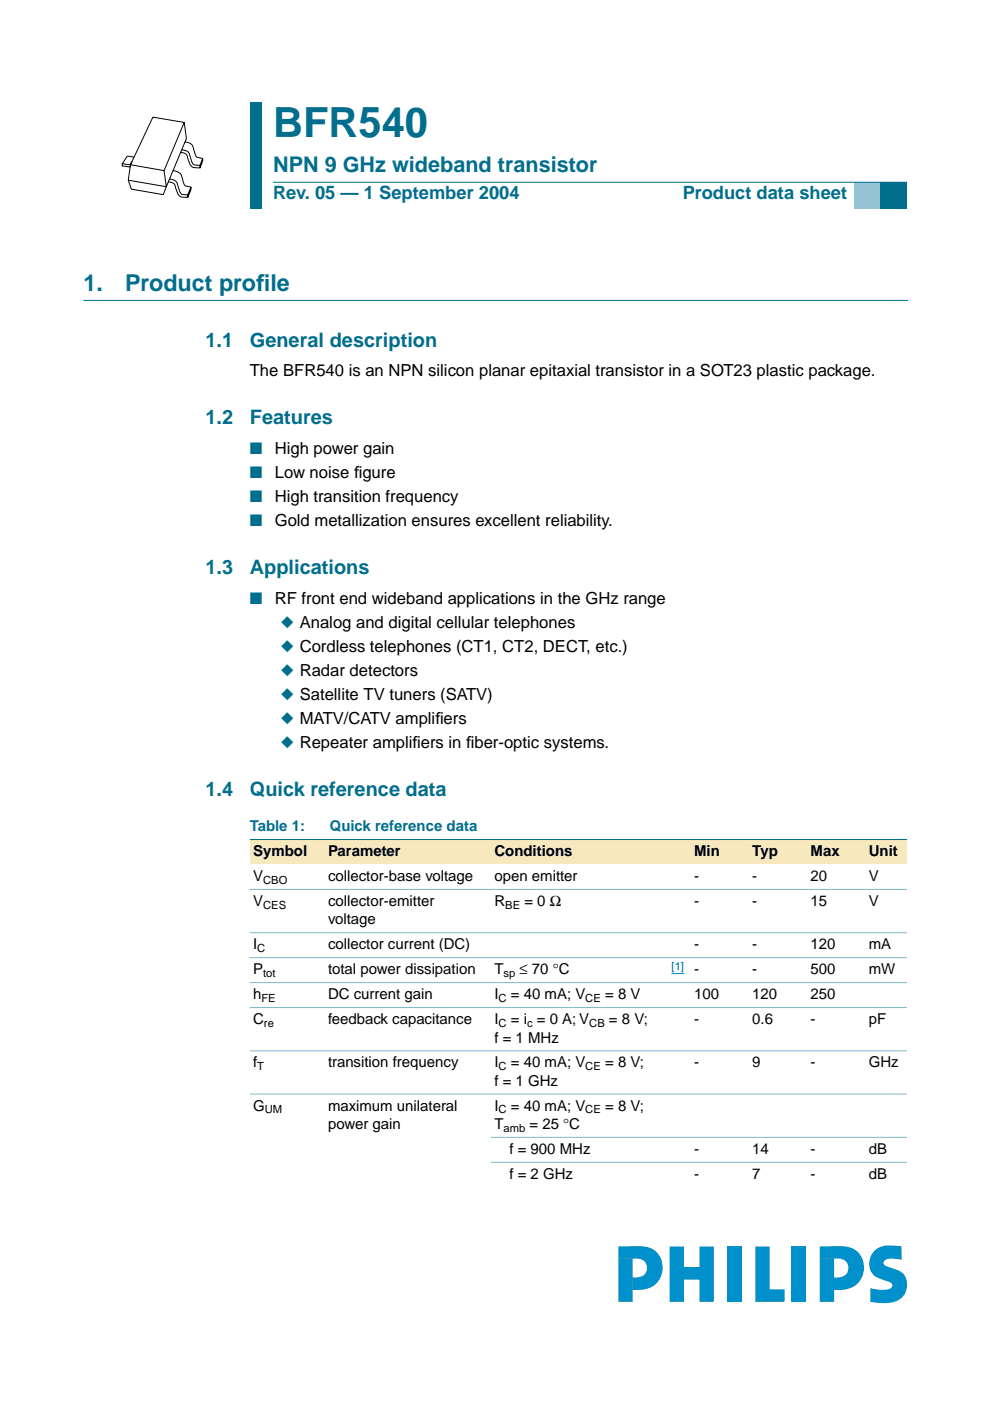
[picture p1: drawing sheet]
<svg xmlns="http://www.w3.org/2000/svg" width="210mm" height="297mm" viewBox="0 0 210 297" stroke-linecap="round" stroke-linejoin="round" font-family="sans-serif">
<defs><g id="words">
<text font-size="8.8" fill="#006e8c" x="57.9" y="29">BFR540</text>
<g font-size="4.9" fill="#006e8c">
<text x="17.7" y="61.7">1.</text>
<text x="26.5" y="61.7">Product prof</text>
<text x="54.3" y="61.7">ile</text>
</g>
<text font-size="4.6" fill="#006e8c" x="57.9" y="36.4">NPN 9 GHz wideband transistor</text>
<g font-size="4.2" fill="#006e8c">
<text x="43.6" y="73.6">1.1</text>
<text x="53" y="73.6">General description</text>
<text x="43.6" y="90">1.2</text>
<text x="53" y="90">Features</text>
<text x="43.6" y="121.7">1.3</text>
<text x="53" y="121.7">Applications</text>
<text x="43.6" y="168.8">1.4</text>
<text x="53" y="168.8">Quick reference data</text>
</g>
<g font-size="3.9" fill="#006e8c">
<text x="57.9" y="42.3">Rev. 05 — 1 September 2004</text>
<text x="144.8" y="42.3">Product data sheet</text>
</g>
<g font-size="3.5">
<text x="53" y="79.8">The BFR540 is an NPN silicon planar epitaxial transistor in a SOT23 plastic package.</text>
<text x="58.3" y="96.2">High power gain</text>
<text x="58.3" y="101.3">Low noise f</text>
<text x="75.1" y="101.3">igure</text>
<text x="58.3" y="106.4">High transition frequency</text>
<text x="58.3" y="111.6">Gold metallization ensures excellent reliability.</text>
<text x="58.3" y="128">RF front end wideband applications in the GHz range</text>
<text x="92.3" y="153.5">iers</text>
<text x="87.5" y="158.7">iers in f</text>
<text x="98.8" y="158.7">iber-optic systems.</text>
</g>
<g font-size="3.5" fill="#006e8c">
<text x="53" y="96.2">■</text>
<text x="53" y="101.3">■</text>
<text x="53" y="106.4">■</text>
<text x="53" y="111.6">■</text>
<text x="53" y="128">■</text>
<text x="59.5" y="133.1">◆ Analog and digital cellular telephones</text>
<text x="59.5" y="138.2">◆ Cordless telephones (CT1, CT2, DECT, etc.)</text>
<text x="59.5" y="143.3">◆ Radar detectors</text>
<text x="59.5" y="148.4">◆ Satellite TV tuners (SATV)</text>
<text x="59.5" y="153.5">◆ MATV/CATV amplif</text>
<text x="59.5" y="158.7">◆ Repeater amplif</text>
</g>
<g font-size="3.2" fill="#006e8c">
<text x="53" y="176.2">Table 1:</text>
<text x="69.9" y="176.2">Quick reference data</text>
</g>
<g font-size="3.2">
<text x="53.7" y="181.5">Symbol</text>
<text x="69.5" y="181.5">Parameter</text>
<text x="104.8" y="181.5">Conditions</text>
<text x="147.2" y="181.5">Min</text>
<text x="159.5" y="181.5">Typ</text>
<text x="171.9" y="181.5">Max</text>
<text x="184.2" y="181.5">Unit</text>
<text x="53.7" y="186.8">V</text>
<text x="69.5" y="186.8">collector-base voltage</text>
<text x="104.8" y="186.8">open emitter</text>
<text x="147.2" y="186.8">-</text>
<text x="159.5" y="186.8">-</text>
<text x="171.9" y="186.8">20</text>
<text x="184.2" y="186.8">V</text>
<text x="53.7" y="192.1">V</text>
<text x="69.5" y="192.1">collector-emitter</text>
<text x="69.5" y="196">voltage</text>
<text x="104.8" y="192.1">R</text>
<text x="111.2" y="192.1">= 0 Ω</text>
<text x="147.2" y="192.1">-</text>
<text x="159.5" y="192.1">-</text>
<text x="171.9" y="192.1">15</text>
<text x="184.2" y="192.1">V</text>
<text x="53.7" y="201.3">I</text>
<text x="69.5" y="201.3">collector current (DC)</text>
<text x="147.2" y="201.3">-</text>
<text x="159.5" y="201.3">-</text>
<text x="171.9" y="201.3">120</text>
<text x="184.2" y="201.3">mA</text>
<text x="53.7" y="206.6">P</text>
<text x="69.5" y="206.6">total power dissipation</text>
<text x="104.8" y="206.6">T</text>
<text x="110.2" y="206.6">≤ 70 °C</text>
<text x="147.2" y="206.6">-</text>
<text x="159.5" y="206.6">-</text>
<text x="171.9" y="206.6">500</text>
<text x="184.2" y="206.6">mW</text>
<text x="53.7" y="211.9">h</text>
<text x="69.5" y="211.9">DC current gain</text>
<text x="104.8" y="211.9">I</text>
<text x="108.3" y="211.9">= 40 mA; V</text>
<text x="128.3" y="211.9">= 8 V</text>
<text x="147.2" y="211.9">100</text>
<text x="159.5" y="211.9">120</text>
<text x="171.9" y="211.9">250</text>
<text x="53.7" y="217.2">C</text>
<text x="69.5" y="217.2">feedback capacitance</text>
<text x="104.8" y="221">f = 1 MHz</text>
<text x="104.8" y="217.2">I</text>
<text x="108.3" y="217.2">= i = 0 A; V</text>
<text x="129.1" y="217.2">= 8 V;</text>
<text x="147.2" y="217.2">-</text>
<text x="159.5" y="217.2">0.6</text>
<text x="171.9" y="217.2">-</text>
<text x="184.2" y="217.2">pF</text>
<text x="53.7" y="226.3">f</text>
<text x="69.5" y="226.3">transition frequency</text>
<text x="104.8" y="226.3">I</text>
<text x="108.3" y="226.3">= 40 mA; V</text>
<text x="128.3" y="226.3">= 8 V;</text>
<text x="147.2" y="226.3">-</text>
<text x="159.5" y="226.3">9</text>
<text x="171.9" y="226.3">-</text>
<text x="184.2" y="226.3">GHz</text>
<text x="104.8" y="230.2">f = 1 GHz</text>
<text x="53.7" y="235.5">G</text>
<text x="69.5" y="235.5">maximum unilateral</text>
<text x="69.5" y="239.4">power gain</text>
<text x="104.8" y="235.5">I</text>
<text x="104.8" y="239.4">T</text>
<text x="108.3" y="235.5">= 40 mA; V</text>
<text x="112.3" y="239.4">= 25 °C</text>
<text x="128.3" y="235.5">= 8 V;</text>
<text x="108" y="244.7">f = 900 MHz</text>
<text x="147.2" y="244.7">-</text>
<text x="159.5" y="244.7">14</text>
<text x="171.9" y="244.7">-</text>
<text x="184.2" y="244.7">dB</text>
<text x="108" y="250">f = 2 GHz</text>
<text x="147.2" y="250">-</text>
<text x="159.5" y="250">7</text>
<text x="171.9" y="250">-</text>
<text x="184.2" y="250">dB</text>
</g>
<g font-size="2.4">
<text x="55.8" y="187.4">CBO</text>
<text x="55.8" y="192.7">CES</text>
<text x="107.1" y="192.7">BE</text>
<text x="54.6" y="201.8">C</text>
<text x="55.8" y="207.1">tot</text>
<text x="106.8" y="207.1">sp</text>
<text x="55.4" y="212.4">FE</text>
<text x="105.7" y="212.4">C</text>
<text x="124.1" y="212.4">CE</text>
<text x="56" y="217.7">re</text>
<text x="105.7" y="217.7">C</text>
<text x="111.7" y="217.7">c</text>
<text x="124.9" y="217.7">CB</text>
<text x="54.6" y="226.9">T</text>
<text x="105.7" y="226.9">C</text>
<text x="124.1" y="226.9">CE</text>
<text x="56.1" y="236.1">UM</text>
<text x="105.7" y="236.1">C</text>
<text x="106.8" y="239.9">amb</text>
<text x="124.1" y="236.1">CE</text>
</g>
<text font-size="2.4" fill="#00f" x="142.4" y="205.6">[1]</text>
</g></defs>
<g fill="#0090cb">
<path d="M173.8 264.3l2.2-.1a11.6 11.6 0 0 1 5.1 .6 4.8 4.8 0 0 1 1.8 5.7 4.8 4.8 0 0 1-5.2 3h-.8v-2.7a2.35 2.35 0 0 0 3-1.9 2 2 0 0 0-2.4-2.1l-3.7 .1z"/>
<path d="M173.8 266.9h3.1v9.1h-3.1z"/>
<path d="M185.1 265.5a5.1 5.1 0 0 1 4.7-1.4l1.3 .1 .1 2.9a4.9 4.9 0 0 0-3.6 .1 .67 .67 0 0 0-.3 .7 .67 .67 0 0 0 .5 .5 5.8 5.8 0 0 1 4 2.1 3.8 3.8 0 0 1-3.3 5.7l-1.8 .1-2.2-.3v-2.9a5.7 5.7 0 0 0 4.5-.1l.2-.5a.73 .73 0 0 0-.6-.7 5.5 5.5 0 0 1-3.7-1.9 3.8 3.8 0 0 1 .2-4.4z"/>
<path d="M142 264.3h3v4.3h3.3v-4.3h3.1v11.7h-3.1v-4.7h-3.3v4.7h-3z"/>
<path d="M154.2 264.3h3.1v11.7h-3.1z"/>
<path d="M167.9 264.3h3v11.7h-3z"/>
<path d="M160.1 264.3h3.1v9h3.1v2.7h-6.2z"/>
<path d="M131.1 264.3l2.2-.1a11.6 11.6 0 0 1 5.1 .6 4.8 4.8 0 0 1 1.8 5.7 4.8 4.8 0 0 1-5.2 3h-.8v-2.7a2.35 2.35 0 0 0 3-1.9 2 2 0 0 0-2.4-2.1l-3.7 .1z"/>
<path d="M131.1 266.9h3.1v9.1h-3.1z"/>
</g>
<path d="M17.7 63.7h174.7" fill="none" stroke="#006e8c" stroke-width=".21"/>
<g fill="#006e8c">
<path d="M53 21.7h2.4v10.2h-2.4z" fill-rule="evenodd"/>
<path d="M53 31.9h2.4v6.7h-2.4z" fill-rule="evenodd"/>
<path d="M53 38.6h2.4v5.7h-2.4z" fill-rule="evenodd"/>
</g>
<path d="M181 38.6h5.7v5.7h-5.7z" fill-rule="evenodd" fill="#96c4d6"/>
<path d="M186.7 38.6h5.6v5.7h-5.6z" fill-rule="evenodd" fill="#006e8c"/>
<path d="M57.9 38.6h134.4z" fill="#006e8c" stroke="#006e8c" stroke-width=".21"/>
<g fill="none" stroke="#000" stroke-width=".21">
<path d="M27.2 38.2l.6 1.9 6.8 1.2 .7-1.7M27.2 38.2l8.1 1.4M27.7 34.9l-.5 3.3M27.7 34.9l7.1 1.3M28 34.3a.77 .77 0 0 1-.9 .6l-1.2-.2v.5l1.8 .1M28.4 33.3l-1.4-.2-1.1 1.6M34.8 36.2l.5 3.4M36 38a1.72 1.72 0 0 1 1.8 1.8 1.54 1.54 0 0 0 1.2 1.5h.8v.6a2.05 2.05 0 0 1-2.6-2.1 1.42 1.42 0 0 0-1.5-1.2M36.7 36.2a2.06 2.06 0 0 1 2.1 2.1 1.22 1.22 0 0 0 1.3 1.3l.4 .1v.5M38.6 31.8a1.66 1.66 0 0 1 1.8 1.7 1.54 1.54 0 0 0 1.2 1.5l.8 .1v.5a2.05 2.05 0 0 1-2.6-2.1 1.38 1.38 0 0 0-1.5-1.2M39.1 26l.4 3.4-4.2 10.2M39.1 26l-6.7-1.2-4.7 10.1"/>
<path d="M39.1 26l-4.3 10.2M39.2 30.1l.4 .1a1.55 1.55 0 0 1 1.5 1.4l.1 .6a1.3 1.3 0 0 0 1.4 1.3l.4 .1v.5M40.5 39.7l-.7 1.6M43 33.6l-.6 1.5M43 34.2l-.6 1.4M40.5 40.2l-.7 1.7"/>
</g>
<g fill="#f7e8bd">
<path d="M53 178h15.8v5.3h-15.8z" fill-rule="evenodd"/>
<path d="M68.8 178h35.3v5.3h-35.3z" fill-rule="evenodd"/>
<path d="M104.1 178h35.3v5.3h-35.3z" fill-rule="evenodd"/>
<path d="M139.4 178h7.1v5.3h-7.1z" fill-rule="evenodd"/>
<path d="M146.5 178h12.3v5.3h-12.3z" fill-rule="evenodd"/>
<path d="M158.8 178h12.3v5.3h-12.3z" fill-rule="evenodd"/>
<path d="M171.1 178h12.4v5.3h-12.4z" fill-rule="evenodd"/>
<path d="M183.5 178h8.8v5.3h-8.8z" fill-rule="evenodd"/>
</g>
<path d="M142.4 206.4h2.6" fill="none" stroke="#00f" stroke-width=".21"/>
<path d="M53 178h139.3z" fill="#006e8c" stroke="#006e8c" stroke-width=".21"/>
<g fill="#80b6c6" stroke="#80b6c6" stroke-width=".21">
<path d="M53 188.6h139.3z"/>
<path d="M53 197.7h139.3z"/>
<path d="M53 203h139.3z"/>
<path d="M53 208.3h139.3z"/>
<path d="M53 213.6h139.3z"/>
<path d="M53 222.8h139.3z"/>
<path d="M53 232h139.3z"/>
<path d="M104.1 241.1h88.2z"/>
<path d="M104.1 246.4h88.2z"/>
</g>
<use href="#words"/>
</svg>
